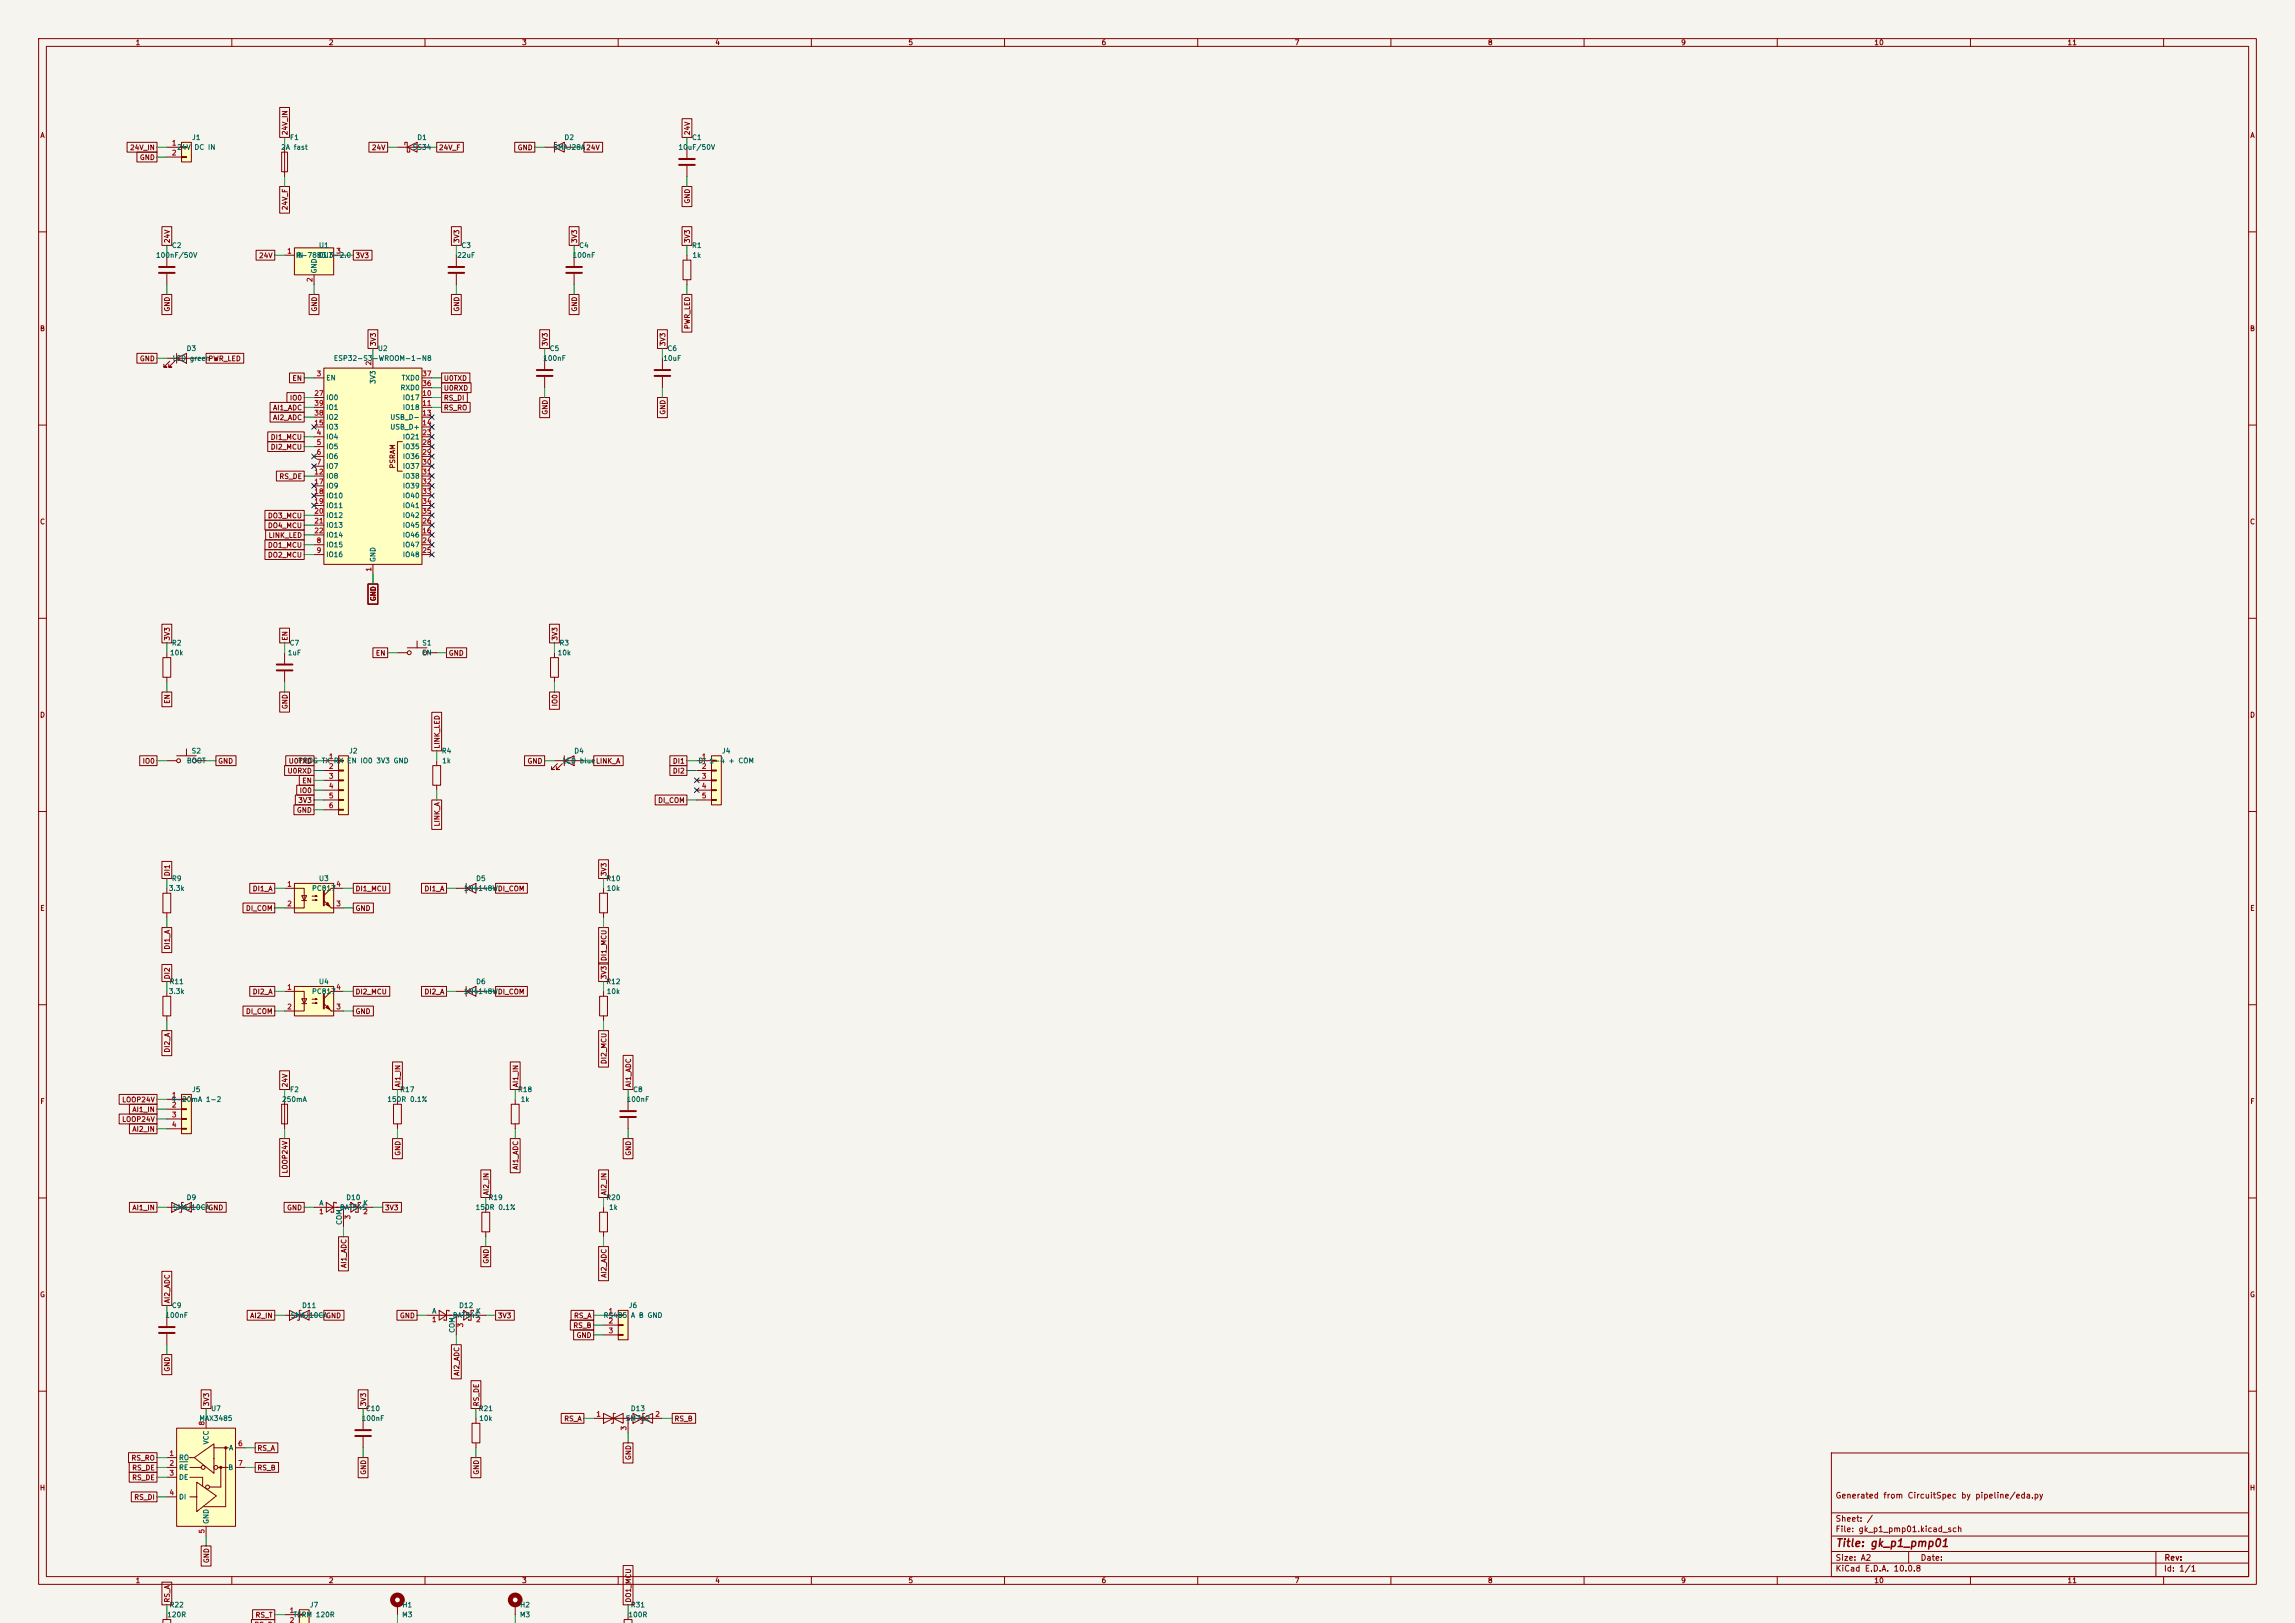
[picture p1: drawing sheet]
<svg xmlns="http://www.w3.org/2000/svg" width="594mm" height="420mm" viewBox="0 0 594 420" stroke-linecap="round" stroke-linejoin="round" font-family="sans-serif">
<defs><g id="words">
<text font-size="2" fill="#840000" x="475" y="400.8">Title: gk_p1_pmp01</text>
<g font-size="1.5" fill="#840000">
<text x="475" y="388.1">Generated from CircuitSpec by pipeline/eda.py</text>
<text x="475" y="394.1">Sheet: /</text>
<text x="475" y="396.8">File: gk_p1_pmp01.kicad_sch</text>
<text x="475" y="407">KiCad E.D.A. 10.0.8</text>
<text x="475" y="404.2">Size: A2</text>
<text x="497" y="404.2">Date:</text>
<text x="560" y="407">Id: 1/1</text>
<text x="560.1" y="404.2">Rev:</text>
</g>
<g font-size="1.3" fill="#840000">
<text x="35" y="12">1</text>
<text x="85" y="12">2</text>
<text x="135" y="12">3</text>
<text x="185" y="12">4</text>
<text x="235" y="12">5</text>
<text x="285" y="12">6</text>
<text x="335" y="12">7</text>
<text x="385" y="12">8</text>
<text x="435" y="12">9</text>
<text x="485" y="12">10</text>
<text x="535" y="12">11</text>
<text x="10.3" y="36">A</text>
<text x="74.7" y="35.1" transform="rotate(-90 74.7 35.1)">24V_IN</text>
<text x="178.9" y="35.1" transform="rotate(-90 178.9 35.1)">24V</text>
<text x="582.3" y="36">A</text>
<text x="33.5" y="39.2">24V_IN</text>
<text x="36.1" y="41.7">GND</text>
<text x="96.1" y="39.2">24V</text>
<text x="113.5" y="39.2">24V_F</text>
<text x="133.9" y="39.2">GND</text>
<text x="178.9" y="52.8" transform="rotate(-90 178.9 52.8)">GND</text>
<text x="74.7" y="54.5" transform="rotate(-90 74.7 54.5)">24V_F</text>
<text x="44.2" y="63.1" transform="rotate(-90 44.2 63.1)">24V</text>
<text x="119.2" y="63.1" transform="rotate(-90 119.2 63.1)">3V3</text>
<text x="149.6" y="63.1" transform="rotate(-90 149.6 63.1)">3V3</text>
<text x="178.9" y="63.1" transform="rotate(-90 178.9 63.1)">3V3</text>
<text x="66.9" y="67.1">24V</text>
<text x="91.9" y="67.1">3V3</text>
<text x="44.2" y="80.8" transform="rotate(-90 44.2 80.8)">GND</text>
<text x="82.3" y="80.8" transform="rotate(-90 82.3 80.8)">GND</text>
<text x="119.2" y="80.8" transform="rotate(-90 119.2 80.8)">GND</text>
<text x="149.6" y="80.8" transform="rotate(-90 149.6 80.8)">GND</text>
<text x="10.2" y="86">B</text>
<text x="97.6" y="89.7" transform="rotate(-90 97.6 89.7)">3V3</text>
<text x="142" y="89.7" transform="rotate(-90 142 89.7)">3V3</text>
<text x="172.5" y="89.7" transform="rotate(-90 172.5 89.7)">3V3</text>
<text x="178.9" y="85.3" transform="rotate(-90 178.9 85.3)">PWR_LED</text>
<text x="582.2" y="86">B</text>
<text x="36.1" y="93.8">GND</text>
<text x="53.8" y="93.8">PWR_LED</text>
<text x="75.6" y="98.8">EN</text>
<text x="114.7" y="101.4">U0RXD</text>
<text x="114.7" y="98.8">U0TXD</text>
<text x="70.5" y="106.5">AI1_ADC</text>
<text x="74.9" y="103.9">IO0</text>
<text x="114.7" y="103.9">RS_DI</text>
<text x="114.7" y="106.5">RS_RO</text>
<text x="142" y="107.4" transform="rotate(-90 142 107.4)">GND</text>
<text x="172.5" y="107.4" transform="rotate(-90 172.5 107.4)">GND</text>
<text x="70.5" y="109">AI2_ADC</text>
<text x="69.9" y="114.1">DI1_MCU</text>
<text x="69.9" y="116.6">DI2_MCU</text>
<text x="72.2" y="124.2">RS_DE</text>
<text x="102.6" y="121.4" transform="rotate(-90 102.6 121.4)">PSRAM</text>
<text x="10.2" y="136">C</text>
<text x="69.2" y="134.4">DO3_MCU</text>
<text x="69.2" y="136.9">DO4_MCU</text>
<text x="582.2" y="136">C</text>
<text x="69.2" y="142">DO1_MCU</text>
<text x="69.4" y="139.5">LINK_LED</text>
<text x="69.2" y="144.6">DO2_MCU</text>
<text x="97.6" y="155.7" transform="rotate(-90 97.6 155.7)">GND</text>
<text x="44.2" y="165.9" transform="rotate(-90 44.2 165.9)">3V3</text>
<text x="74.7" y="165.9" transform="rotate(-90 74.7 165.9)">EN</text>
<text x="144.6" y="165.9" transform="rotate(-90 144.6 165.9)">3V3</text>
<text x="97.1" y="170">EN</text>
<text x="116" y="170">GND</text>
<text x="10.2" y="186">D</text>
<text x="44.2" y="182.3" transform="rotate(-90 44.2 182.3)">EN</text>
<text x="74.7" y="183.6" transform="rotate(-90 74.7 183.6)">GND</text>
<text x="144.6" y="182.9" transform="rotate(-90 144.6 182.9)">IO0</text>
<text x="582.2" y="186">D</text>
<text x="36.8" y="197.9">IO0</text>
<text x="56.3" y="197.9">GND</text>
<text x="74.6" y="197.9">U0TXD</text>
<text x="114.1" y="193.9" transform="rotate(-90 114.1 193.9)">LINK_LED</text>
<text x="136.4" y="197.9">GND</text>
<text x="174" y="197.9">DI1</text>
<text x="74.3" y="200.4">U0RXD</text>
<text x="78.1" y="203">EN</text>
<text x="174" y="200.4">DI2</text>
<text x="77.1" y="208.1">3V3</text>
<text x="77.4" y="205.5">IO0</text>
<text x="170.2" y="208.1">DI_COM</text>
<text x="76.7" y="210.6">GND</text>
<text x="114.1" y="214" transform="rotate(-90 114.1 214)">LINK_A</text>
<text x="44.2" y="226.9" transform="rotate(-90 44.2 226.9)">DI1</text>
<text x="157.3" y="226.9" transform="rotate(-90 157.3 226.9)">3V3</text>
<text x="65.3" y="230.9">DI1_A</text>
<text x="91.9" y="230.9">DI1_MCU</text>
<text x="109.7" y="230.9">DI1_A</text>
<text x="10.3" y="236">E</text>
<text x="63.5" y="236">DI_COM</text>
<text x="91.9" y="236">GND</text>
<text x="582.3" y="236">E</text>
<text x="44.2" y="245.9" transform="rotate(-90 44.2 245.9)">DI1_A</text>
<text x="157.3" y="248.8" transform="rotate(-90 157.3 248.8)">DI1_MCU</text>
<text x="44.2" y="253.6" transform="rotate(-90 44.2 253.6)">DI2</text>
<text x="65.3" y="257.6">DI2_A</text>
<text x="91.9" y="257.6">DI2_MCU</text>
<text x="109.7" y="257.6">DI2_A</text>
<text x="157.3" y="253.6" transform="rotate(-90 157.3 253.6)">3V3</text>
<text x="63.5" y="262.7">DI_COM</text>
<text x="91.9" y="262.7">GND</text>
<text x="44.2" y="272.5" transform="rotate(-90 44.2 272.5)">DI2_A</text>
<text x="157.3" y="275.5" transform="rotate(-90 157.3 275.5)">DI2_MCU</text>
<text x="74.7" y="281.5" transform="rotate(-90 74.7 281.5)">24V</text>
<text x="103.9" y="281.5" transform="rotate(-90 103.9 281.5)">AI1_IN</text>
<text x="134.4" y="281.5" transform="rotate(-90 134.4 281.5)">AI1_IN</text>
<text x="163.6" y="281.5" transform="rotate(-90 163.6 281.5)">AI1_ADC</text>
<text x="10.3" y="286">F</text>
<text x="31.5" y="285.5">LOOP24V</text>
<text x="582.3" y="286">F</text>
<text x="31.5" y="290.6">LOOP24V</text>
<text x="34.1" y="293.2">AI2_IN</text>
<text x="34.1" y="288.1">AI1_IN</text>
<text x="103.9" y="299.2" transform="rotate(-90 103.9 299.2)">GND</text>
<text x="163.6" y="299.2" transform="rotate(-90 163.6 299.2)">GND</text>
<text x="74.7" y="303.8" transform="rotate(-90 74.7 303.8)">LOOP24V</text>
<text x="134.4" y="302.8" transform="rotate(-90 134.4 302.8)">AI1_ADC</text>
<text x="126.8" y="309.4" transform="rotate(-90 126.8 309.4)">AI2_IN</text>
<text x="157.3" y="309.4" transform="rotate(-90 157.3 309.4)">AI2_IN</text>
<text x="34.1" y="313.5">AI1_IN</text>
<text x="74.2" y="313.5">GND</text>
<text x="99.5" y="313.5">3V3</text>
<text x="90" y="328.2" transform="rotate(-90 90 328.2)">AI1_ADC</text>
<text x="126.8" y="327.2" transform="rotate(-90 126.8 327.2)">GND</text>
<text x="10.2" y="336">G</text>
<text x="157.3" y="330.8" transform="rotate(-90 157.3 330.8)">AI2_ADC</text>
<text x="582.2" y="336">G</text>
<text x="44.2" y="337.4" transform="rotate(-90 44.2 337.4)">AI2_ADC</text>
<text x="64.6" y="341.4">AI2_IN</text>
<text x="103.4" y="341.4">GND</text>
<text x="128.7" y="341.4">3V3</text>
<text x="148.4" y="341.4">RS_A</text>
<text x="148.2" y="344">RS_B</text>
<text x="149.1" y="346.5">GND</text>
<text x="44.2" y="355.1" transform="rotate(-90 44.2 355.1)">GND</text>
<text x="119.2" y="356.2" transform="rotate(-90 119.2 356.2)">AI2_ADC</text>
<text x="54.4" y="364" transform="rotate(-90 54.4 364)">3V3</text>
<text x="95" y="364" transform="rotate(-90 95 364)">3V3</text>
<text x="124.2" y="364" transform="rotate(-90 124.2 364)">RS_DE</text>
<text x="145.9" y="368.1">RS_A</text>
<text x="174.4" y="368.1">RS_B</text>
<text x="66.5" y="375.7">RS_A</text>
<text x="163.6" y="378" transform="rotate(-90 163.6 378)">GND</text>
<text x="33.9" y="378.2">RS_RO</text>
<text x="34.1" y="383.3">RS_DE</text>
<text x="34.1" y="380.8">RS_DE</text>
<text x="66.5" y="380.8">RS_B</text>
<text x="95" y="381.8" transform="rotate(-90 95 381.8)">GND</text>
<text x="124.2" y="381.8" transform="rotate(-90 124.2 381.8)">GND</text>
<text x="10.2" y="386">H</text>
<text x="34.6" y="388.4">RS_DI</text>
<text x="582.2" y="386">H</text>
<text x="54.4" y="404.6" transform="rotate(-90 54.4 404.6)">GND</text>
<text x="35" y="410">1</text>
<text x="85" y="410">2</text>
<text x="135" y="410">3</text>
<text x="185" y="410">4</text>
<text x="235" y="410">5</text>
<text x="285" y="410">6</text>
<text x="335" y="410">7</text>
<text x="385" y="410">8</text>
<text x="435" y="410">9</text>
<text x="485" y="410">10</text>
<text x="535" y="410">11</text>
<text x="44.2" y="414.8" transform="rotate(-90 44.2 414.8)">RS_A</text>
<text x="66" y="418.9">RS_T</text>
<text x="163.6" y="414.8" transform="rotate(-90 163.6 414.8)">DO1_MCU</text>
</g>
<g font-size="1.3" fill="#a90000">
<text x="44.4" y="38">1</text>
<text x="44.4" y="40.5">2</text>
<text x="74.2" y="65.9">1</text>
<text x="86.9" y="65.9">3</text>
<text x="81.1" y="73.1" transform="rotate(-90 81.1 73.1)">2</text>
<text x="96.4" y="94.7" transform="rotate(-90 96.4 94.7)">2</text>
<text x="81.8" y="97.7">3</text>
<text x="109.2" y="100.2">36</text>
<text x="109.2" y="97.7">37</text>
<text x="81.2" y="102.7">27</text>
<text x="81.2" y="107.8">38</text>
<text x="81.2" y="105.3">39</text>
<text x="109.2" y="102.7">10</text>
<text x="109.2" y="105.3">11</text>
<text x="109.2" y="107.8">13</text>
<text x="81.2" y="110.4">15</text>
<text x="81.8" y="112.9">4</text>
<text x="109.2" y="110.4">14</text>
<text x="109.2" y="112.9">23</text>
<text x="81.8" y="115.4">5</text>
<text x="81.8" y="118">6</text>
<text x="109.2" y="115.4">28</text>
<text x="109.2" y="118">29</text>
<text x="81.2" y="123.1">12</text>
<text x="81.2" y="125.6">17</text>
<text x="81.8" y="120.5">7</text>
<text x="109.2" y="120.5">30</text>
<text x="109.2" y="123.1">31</text>
<text x="109.2" y="125.6">32</text>
<text x="81.2" y="128.1">18</text>
<text x="81.2" y="130.7">19</text>
<text x="109.2" y="128.1">33</text>
<text x="109.2" y="130.7">34</text>
<text x="81.2" y="133.2">20</text>
<text x="81.2" y="135.8">21</text>
<text x="109.2" y="135.8">26</text>
<text x="109.2" y="133.2">35</text>
<text x="81.2" y="138.3">22</text>
<text x="81.8" y="140.8">8</text>
<text x="81.8" y="143.4">9</text>
<text x="109.2" y="138.3">16</text>
<text x="109.2" y="140.8">24</text>
<text x="109.2" y="143.4">25</text>
<text x="96.4" y="148.1" transform="rotate(-90 96.4 148.1)">1</text>
<text x="85" y="196.7">1</text>
<text x="181.5" y="196.7">1</text>
<text x="85" y="199.3">2</text>
<text x="85" y="201.8">3</text>
<text x="181.5" y="199.3">2</text>
<text x="181.5" y="201.8">3</text>
<text x="85" y="204.3">4</text>
<text x="85" y="206.9">5</text>
<text x="85" y="209.4">6</text>
<text x="181.5" y="204.3">4</text>
<text x="181.5" y="206.9">5</text>
<text x="74.2" y="229.7">1</text>
<text x="86.9" y="229.7">4</text>
<text x="74.2" y="234.8">2</text>
<text x="86.9" y="234.8">3</text>
<text x="74.2" y="256.4">1</text>
<text x="86.9" y="256.4">4</text>
<text x="74.2" y="261.5">2</text>
<text x="86.9" y="261.5">3</text>
<text x="44.4" y="284.3">1</text>
<text x="44.4" y="286.9">2</text>
<text x="44.4" y="289.4">3</text>
<text x="44.4" y="292">4</text>
<text x="82.5" y="314.5">1</text>
<text x="91" y="315.7" transform="rotate(-90 91 315.7)">3</text>
<text x="93.9" y="314.5">2</text>
<text x="157.4" y="340.2">1</text>
<text x="111.7" y="342.4">1</text>
<text x="120.2" y="343.6" transform="rotate(-90 120.2 343.6)">3</text>
<text x="123.1" y="342.4">2</text>
<text x="157.4" y="342.8">2</text>
<text x="157.4" y="345.3">3</text>
<text x="53.2" y="369" transform="rotate(-90 53.2 369)">8</text>
<text x="154.2" y="366.9">1</text>
<text x="162.4" y="370.3" transform="rotate(-90 162.4 370.3)">3</text>
<text x="169.4" y="366.9">2</text>
<text x="43.7" y="377.1">1</text>
<text x="61.5" y="374.5">6</text>
<text x="43.7" y="379.6">2</text>
<text x="43.7" y="382.1">3</text>
<text x="61.5" y="379.6">7</text>
<text x="43.7" y="387.2">4</text>
<text x="53.2" y="397" transform="rotate(-90 53.2 397)">5</text>
<text x="74.8" y="417.7">1</text>
<text x="74.8" y="420.2">2</text>
</g>
<g font-size="1.3" fill="#006464">
<text x="45.7" y="39.1">24V</text>
<text x="49.6" y="36.5">J1</text>
<text x="50.2" y="39.1">DC IN</text>
<text x="72.6" y="39.1">2A fast</text>
<text x="74.9" y="36.5">F1</text>
<text x="106.7" y="39.1">SS34</text>
<text x="107.9" y="36.5">D1</text>
<text x="143.1" y="39.1">SMAJ28A24V</text>
<text x="146" y="36.5">D2</text>
<text x="175.5" y="39.1">10uF/50V</text>
<text x="179" y="36.5">C1</text>
<text x="44.4" y="64.5">C2</text>
<text x="82.4" y="64.5">U1</text>
<text x="119.3" y="64.5">C3</text>
<text x="149.8" y="64.5">C4</text>
<text x="179" y="64.5">R1</text>
<text x="40.2" y="67">100nF/50V</text>
<text x="76.4" y="67">IN</text>
<text x="76.6" y="67">R-78B3.3-2.0</text>
<text x="82.2" y="70.9" transform="rotate(-90 82.2 70.9)">GND</text>
<text x="82.3" y="67">OUT</text>
<text x="118.2" y="67">22uF</text>
<text x="148.1" y="67">100nF</text>
<text x="179.1" y="67">1k</text>
<text x="44.6" y="93.7">LED</text>
<text x="48.2" y="91.1">D3</text>
<text x="49" y="93.7">green</text>
<text x="86.3" y="93.7">ESP32-S3-WROOM-1-N8</text>
<text x="97.7" y="91.1">U2</text>
<text x="140.4" y="93.7">100nF</text>
<text x="142.1" y="91.1">C5</text>
<text x="171.5" y="93.7">10uF</text>
<text x="172.6" y="91.1">C6</text>
<text x="84.3" y="98.8">EN</text>
<text x="97.5" y="99.5" transform="rotate(-90 97.5 99.5)">3V3</text>
<text x="103.5" y="101.3">RXD0</text>
<text x="103.8" y="98.8">TXD0</text>
<text x="84.3" y="103.8">IO0</text>
<text x="84.3" y="106.4">IO1</text>
<text x="104.1" y="103.8">IO17</text>
<text x="104.1" y="106.4">IO18</text>
<text x="84.3" y="114">IO4</text>
<text x="84.3" y="111.5">IO3</text>
<text x="84.3" y="108.9">IO2</text>
<text x="100.9" y="108.9">USB_D-</text>
<text x="100.9" y="111.5">USB_D+</text>
<text x="104.1" y="114">IO21</text>
<text x="84.3" y="116.5">IO5</text>
<text x="84.3" y="119.1">IO6</text>
<text x="104.1" y="116.5">IO35</text>
<text x="104.1" y="119.1">IO36</text>
<text x="84.3" y="121.6">IO7</text>
<text x="84.3" y="124.2">IO8</text>
<text x="104.1" y="121.6">IO37</text>
<text x="104.1" y="124.2">IO38</text>
<text x="84.3" y="126.7">IO9</text>
<text x="84.3" y="129.2">IO10</text>
<text x="84.3" y="131.8">IO11</text>
<text x="104.1" y="126.7">IO39</text>
<text x="104.1" y="129.2">IO40</text>
<text x="104.1" y="131.8">IO41</text>
<text x="84.3" y="134.3">IO12</text>
<text x="84.3" y="136.9">IO13</text>
<text x="104.1" y="136.9">IO45</text>
<text x="104.1" y="134.3">IO42</text>
<text x="84.3" y="141.9">IO15</text>
<text x="84.3" y="139.4">IO14</text>
<text x="104.1" y="139.4">IO46</text>
<text x="104.1" y="141.9">IO47</text>
<text x="84.3" y="144.5">IO16</text>
<text x="97.5" y="145.6" transform="rotate(-90 97.5 145.6)">GND</text>
<text x="104.1" y="144.5">IO48</text>
<text x="44.4" y="167.3">R2</text>
<text x="74.8" y="167.3">C7</text>
<text x="109.2" y="167.3">S1</text>
<text x="144.7" y="167.3">R3</text>
<text x="43.9" y="169.9">10k</text>
<text x="74.3" y="169.9">1uF</text>
<text x="109.1" y="169.9">EN</text>
<text x="144.2" y="169.9">10k</text>
<text x="48.2" y="197.8">BOOT</text>
<text x="49.5" y="195.3">S2</text>
<text x="77" y="197.8">PROG TX RX EN IO0 3V3 GND</text>
<text x="90.2" y="195.3">J2</text>
<text x="114.2" y="195.3">R4</text>
<text x="114.3" y="197.8">1k</text>
<text x="145.5" y="197.8">LED blueLINK_A</text>
<text x="148.5" y="195.3">D4</text>
<text x="180.6" y="197.8">DI 1-4 + COM</text>
<text x="186.7" y="195.3">J4</text>
<text x="43.6" y="230.8">3.3k</text>
<text x="44.4" y="228.3">R9</text>
<text x="80.6" y="230.8">PC817</text>
<text x="82.4" y="228.3">U3</text>
<text x="119.9" y="230.8">1N4148WDI_COM</text>
<text x="123.1" y="228.3">D5</text>
<text x="156.8" y="228.3">R10</text>
<text x="156.9" y="230.8">10k</text>
<text x="43.6" y="257.5">3.3k</text>
<text x="43.7" y="255">R11</text>
<text x="80.6" y="257.5">PC817</text>
<text x="82.4" y="255">U4</text>
<text x="119.9" y="257.5">1N4148WDI_COM</text>
<text x="123.1" y="255">D6</text>
<text x="156.8" y="255">R12</text>
<text x="156.9" y="257.5">10k</text>
<text x="44.2" y="285.4">4-20mA 1-2</text>
<text x="49.6" y="282.9">J5</text>
<text x="72.9" y="285.4">250mA</text>
<text x="74.9" y="282.9">F2</text>
<text x="100.1" y="285.4">150R 0.1%</text>
<text x="103.4" y="282.9">R17</text>
<text x="133.9" y="282.9">R18</text>
<text x="134.6" y="285.4">1k</text>
<text x="162" y="285.4">100nF</text>
<text x="163.7" y="282.9">C8</text>
<text x="48.2" y="310.8">D9</text>
<text x="89.5" y="310.8">D10</text>
<text x="126.3" y="310.8">R19</text>
<text x="156.8" y="310.8">R20</text>
<text x="44.7" y="313.4">SMAJ10CAGND</text>
<text x="82.5" y="312.3">A</text>
<text x="87.8" y="313.4">BAT54S</text>
<text x="88.8" y="317.1" transform="rotate(-90 88.8 317.1)">COM</text>
<text x="93.9" y="312.3">K</text>
<text x="123" y="313.4">150R 0.1%</text>
<text x="157.5" y="313.4">1k</text>
<text x="42.7" y="341.3">100nF</text>
<text x="44.4" y="338.8">C9</text>
<text x="75.1" y="341.3">SMAJ10CAGND</text>
<text x="78" y="338.8">D11</text>
<text x="111.7" y="340.2">A</text>
<text x="117" y="341.3">BAT54S</text>
<text x="118.7" y="338.8">D12</text>
<text x="123.1" y="340.2">K</text>
<text x="156.1" y="341.3">RS485</text>
<text x="162.6" y="338.8">J6</text>
<text x="163.2" y="341.3">A B GND</text>
<text x="118" y="345.1" transform="rotate(-90 118 345.1)">COM</text>
<text x="54.5" y="365.5">U7</text>
<text x="94.5" y="365.5">C10</text>
<text x="123.8" y="365.5">R21</text>
<text x="163.1" y="365.5">D13</text>
<text x="51.5" y="368">MAX3485</text>
<text x="93.5" y="368">100nF</text>
<text x="123.9" y="368">10k</text>
<text x="161.8" y="368">SM712</text>
<text x="54.3" y="373.9" transform="rotate(-90 54.3 373.9)">VCC</text>
<text x="59.1" y="375.6">A</text>
<text x="46.2" y="378.2">RO</text>
<text x="46.2" y="380.7">RE</text>
<text x="46.2" y="383.2">DE</text>
<text x="59" y="380.7">B</text>
<text x="46.2" y="388.3">DI</text>
<text x="54.3" y="394.5" transform="rotate(-90 54.3 394.5)">GND</text>
<text x="43.1" y="418.8">120R</text>
<text x="43.7" y="416.3">R22</text>
<text x="75.8" y="418.8">TERM 120R</text>
<text x="80.1" y="416.3">J7</text>
<text x="104" y="418.8">M3</text>
<text x="104" y="416.3">H1</text>
<text x="134.4" y="418.8">M3</text>
<text x="134.5" y="416.3">H2</text>
<text x="162.5" y="418.8">100R</text>
<text x="163.1" y="416.3">R31</text>
</g>
</g></defs>
<path d="M0 0h594v420h-594z" fill="#f5f4ef" stroke="#f5f4ef" stroke-width=".26"/>
<g fill="none" stroke="#840000" stroke-width=".26">
<path d="M10 10h574v400h-574zM12 12h570v396h-570zM60 10v2M110 10v2M160 10v2M210 10v2M260 10v2M310 10v2M360 10v2M410 10v2M460 10v2M510 10v2"/>
<path d="M560 10v2M10 60h2M582 60h2M10 110h2M582 110h2M10 160h2M582 160h2M10 210h2M582 210h2M10 260h2M582 260h2M10 310h2"/>
<path d="M582 310h2M10 360h2M474 376h108v32h-108zM582 360h2M474 397.5h108M474 391.5h108M60 408v2M110 408v2M160 408v2M210 408v2M260 408v2M310 408v2"/>
<path d="M360 408v2M410 408v2M460 408v2M474 404.5h108M474 401.5h108M494 401.5v3M510 408v2M558 401.5v6.5M560 408v2"/>
</g>
<path d="M83.8 95.3h25.4v50.8h-25.4z" fill="#ffffc2"/>
<g fill="none" stroke="#840000" stroke-width=".26">
<path d="M102.9 38.1h7.6M104.8 37.5v-.7h.6v2.6h.6v-.7M105.4 38.1l2.5-1.3v2.6zM141 38.1h2.5M143.5 38.1l2.5-1.3v2.6zM144 36.8h-.5v2.6M146 38.1h2.6M177.8 38.1v2.8M177.8 42.9v2.8M118.1 66v2.8M118.1 70.9v2.8M148.6 66v2.8"/>
<path d="M148.6 70.9v2.8M81.3 97.8h2.5M83.8 95.3h25.4v50.8h-25.4zM96.5 92.7v2.6M109.2 97.8h2.6M81.3 113h2.5M81.3 115.6h2.5M81.3 118.1h2.5M81.3 102.9h2.5M81.3 105.4h2.5M81.3 108h2.5M81.3 110.5h2.5"/>
<path d="M104.1 114.3h-1.2v7.6h1.2M109.2 113h2.6M109.2 115.6h2.6M109.2 118.1h2.6M109.2 102.9h2.6M109.2 105.4h2.6M109.2 108h2.6M109.2 110.5h2.6M109.2 100.3h2.6M81.3 120.7h2.5M81.3 123.2h2.5M81.3 138.4h2.5"/>
<path d="M81.3 125.7h2.5M81.3 128.3h2.5M81.3 130.8h2.5M81.3 133.4h2.5M81.3 135.9h2.5M109.2 120.7h2.6M109.2 123.2h2.6M109.2 138.4h2.6M109.2 125.7h2.6M109.2 128.3h2.6M109.2 130.8h2.6M109.2 133.4h2.6"/>
<path d="M109.2 135.9h2.6M81.3 141h2.5M81.3 143.5h2.5M96.5 146.1v2.5M109.2 141h2.6M109.2 143.5h2.6M162.6 284.5v2.8M162.6 289.3v2.8M122.2 368.3h2v5.1h-2zM123.2 367v1.3M123.2 373.4v1.3M153.7 367h17.7"/>
<path d="M156.2 365.8v2.5l5.1-2.5v2.5zM159.3 365.8h-.6v2.5h-.5M162.6 367v3.8M163.8 365.8l5.1 2.5v-2.5l-5.1 2.5zM166.9 365.8h-.5v2.5h-.5M102.9 415.3v2.5M133.3 415.3v2.5M162.6 417.8v1.3M161.5 420v-.9h2.1v.9"/>
</g>
<path d="M175.8 41.1h4M175.8 42.7h4M116.1 69.1h4M116.1 70.6h4M146.6 69.1h4M146.6 70.6h4M160.5 287.5h4.1M160.5 289.1h4.1" fill="none" stroke="#840000" stroke-width=".51"/>
<g fill="none" stroke="#840000" stroke-width="1.3">
<circle cx="102.9" cy="414" r="1.27"/>
<circle cx="133.3" cy="414" r="1.27"/>
</g>
<circle cx="162.6" cy="367" r=".25" fill="#840000" stroke="#840000" stroke-width=".26"/>
<path d="M77.5 416.6h2.5v3.4h-2.5z" fill="#ffffc2"/>
<path d="M176.8 67.3h2v5.1h-2zM177.8 66v1.3M177.8 72.4v1.3M141 92.7v2.8M141 97.5v2.8M94 367v2.8M94 371.9v2.8M43.2 417.8v1.3M73.7 417.8h3.8M77.5 417.7h1.2v.3h-1.2zM42.2 420v-.9h2v.9M77.5 420v-3.4h2.5v3.4" fill="none" stroke="#840000" stroke-width=".26"/>
<path d="M138.9 95.8h4.1M138.9 97.3h4.1M91.9 370.1h4.1M91.9 371.6h4.1" fill="none" stroke="#840000" stroke-width=".51"/>
<path d="M45.7 369.6h15.3v25.4h-15.3z" fill="#ffffc2"/>
<g fill="none" stroke="#840000" stroke-width=".26">
<path d="M43.2 379.7h2.5M43.2 377.2h2.5M45.7 369.6h15.3v25.4h-15.3zM49.1 379.7h3M49.3 377.2h.9M50.3 377.2l5.1-3.6v7.7zM53.3 367v2.6M55.4 374.7h3.7M56.4 379.7h2.7M57.1 379.7v5.1h-2.9M58.4 374.7v15.2h-5.7M61 379.7h2.5"/>
<path d="M61 374.7h2.5M43.2 387.4h2.5M43.2 382.3h2.5M49.1 382.3h3.4v2.3M49.1 387.4h1.7M50.9 383.5l5.1 3.6-5.1 4.1zM53.3 395v2.5"/>
<circle cx="52.6" cy="379.7" r=".51"/>
<circle cx="55.9" cy="379.7" r=".51"/>
<circle cx="53.7" cy="384.8" r=".51"/>
</g>
<g fill="#840000" stroke="#840000" stroke-width=".26">
<circle cx="57.1" cy="379.7" r=".28"/>
<circle cx="58.4" cy="374.7" r=".28"/>
</g>
<path d="M46.5 378.3h2.1" fill="none" stroke="#006464" stroke-width=".26"/>
<path d="M160 339.1h2.6v7.6h-2.6z" fill="#ffffc2"/>
<g fill="none" stroke="#840000" stroke-width=".26">
<path d="M171.4 92.7v2.8M171.4 97.5v2.8M124.7 313.7h2v5.1h-2zM125.7 312.4v1.3M125.7 318.8v1.2M155.2 313.7h2v5.1h-2zM156.2 312.4v1.3M156.2 318.8v1.2M113.7 339.1l1.9 1.3-1.9 1.2zM116.2 339.3v-.2h-.6v2.5h-.7v-.2M120 339.1l1.9 1.3-1.9 1.2zM122.6 339.3v-.2h-.7v2.5h-.6v-.2"/>
<path d="M160 339.1h2.6v7.6h-2.6zM110.5 340.4h15.2M118.1 340.4v5M156.2 340.4h3.8M156.2 342.9h3.8M156.2 345.4h3.8M160 340.2h1.3v.3h-1.3zM160 342.8h1.3v.2h-1.3zM160 345.3h1.3v.3h-1.3z"/>
</g>
<circle cx="118.1" cy="340.4" r=".25" fill="#840000" stroke="#840000" stroke-width=".26"/>
<path d="M169.4 95.8h4.1M169.4 97.3h4.1" fill="none" stroke="#840000" stroke-width=".51"/>
<path d="M47 283.2h2.5v10.2h-2.5z" fill="#ffffc2"/>
<g fill="none" stroke="#840000" stroke-width=".26">
<path d="M43.2 284.5h3.8M43.2 287h3.8M43.2 289.6h3.8M43.2 292.1h3.8M47 283.2h2.5v10.2h-2.5zM47 284.4h1.3v.2h-1.3zM47 286.9h1.3v.2h-1.3zM47 289.4h1.3v.3h-1.3zM47 292h1.3v.2h-1.3zM43.2 312.4h7.6M44.4 311.2l2.6 1.2-2.6 1.3zM47 312.4l2.5-1.2v2.5z"/>
<path d="M47.5 311.2h-.5v2.5h-.5M74.9 339.1l2.6 1.3-2.6 1.2zM78 339.1h-.5v2.5h-.5M73.7 340.4h7.6M77.5 340.4l2.5-1.3v2.5z"/>
</g>
<path d="M47 36.8h2.5v5.1h-2.5z" fill="#ffffc2"/>
<g fill="none" stroke="#840000" stroke-width=".26">
<path d="M43.2 38.1h3.8M47 36.8h2.5v5.1h-2.5zM47 38h1.3v.2h-1.3zM72.9 39.4h1.5v5.1h-1.5zM73.7 38.1v7.6M43.2 40.6h3.8M47 40.5h1.3v.3h-1.3zM72.9 285.8h1.5v5h-1.5zM73.7 284.5v7.6M101.9 285.8h2v5h-2zM102.9 284.5v1.3M102.9 290.8v1.3"/>
<path d="M81.3 312.4h15.2M84.5 311.2l1.9 1.2-1.9 1.3zM87 311.4v-.2h-.6v2.5h-.7v-.3M88.9 312.4v5.1M90.8 311.2l1.9 1.2-1.9 1.3zM93.3 311.4v-.2h-.6v2.5h-.6v-.3M43.2 340.4v2.8M43.2 345.2v2.8"/>
</g>
<path d="M41.1 343.4h4.1M41.1 344.9h4.1" fill="none" stroke="#840000" stroke-width=".51"/>
<circle cx="88.9" cy="312.4" r=".25" fill="#840000" stroke="#840000" stroke-width=".26"/>
<path d="M76.2 255.3h10.2v7.6h-10.2z" fill="#ffffc2"/>
<g fill="none" stroke="#840000" stroke-width=".26">
<path d="M43.2 66v2.8M43.2 70.9v2.8M118.1 229.9h7.6M120.6 229.9l2.6-1.3v2.5zM120.6 228.6v2.5M155.2 231.1h2v5.1h-2zM156.2 229.9v1.2M156.2 236.2v1.3M73.7 256.5h5v3.2M76.2 255.3h10.2v7.6h-10.2zM78.1 258.4h1.3l-.7 1.3zM78.1 259.7h1.3"/>
<path d="M78.7 259.7v1.9h-5M80.8 258.6h1.2M80.8 259.6h1.2M88.9 256.5h-3.2l-1.9 1.9M118.1 256.5h7.6M120.6 256.5l2.6-1.2v2.5zM120.6 255.3v2.5M155.2 257.8h2v5.1h-2zM156.2 256.5v1.3M85.7 261.6h3.2M156.2 262.9v1.3M132.3 285.8h2.1v5h-2.1z"/>
<path d="M133.3 284.5v1.3M133.3 290.8v1.3"/>
</g>
<path d="M41.1 69.1h4.1M41.1 70.6h4.1M83.8 257.2v3.8" fill="none" stroke="#840000" stroke-width=".51"/>
<g fill="#840000" stroke="#840000" stroke-width=".26">
<path d="M84.3 260.7l.5-.5 .5 1z"/>
<path d="M83.8 259.7l1.9 1.9z"/>
</g>
<path d="M76.2 228.6h10.2v7.6h-10.2z" fill="#ffffc2"/>
<path d="M112 198.1h2v5.1h-2zM113 196.9v1.2M113 203.2v1.3M73.7 229.9h5v3.1M76.2 228.6h10.2v7.6h-10.2zM78.1 231.8h1.3l-.7 1.2zM78.1 233h1.3M78.7 233v2h-5M80.8 231.9h1.2M80.8 232.9h1.2M85.7 235h3.2M88.9 229.9h-3.2l-1.9 1.9" fill="none" stroke="#840000" stroke-width=".26"/>
<path d="M83.8 230.5v3.8" fill="none" stroke="#840000" stroke-width=".51"/>
<g fill="#840000" stroke="#840000" stroke-width=".26">
<path d="M84.3 234.1l.5-.5 .5 1z"/>
<path d="M83.8 233l1.9 2z"/>
</g>
<path d="M76.2 64.1h10.2v7h-10.2z" fill="#ffffc2"/>
<path d="M73.7 66h2.5M76.2 64.1h10.2v7h-10.2zM81.3 71.1v2.6M86.4 66h2.5" fill="none" stroke="#840000" stroke-width=".26"/>
<path d="M87.6 195.6h2.6v15.2h-2.6z" fill="#ffffc2"/>
<g fill="none" stroke="#840000" stroke-width=".26">
<path d="M43.2 92.7h7.6M43.9 93.5l-1.5 1.5h.8h-.8v-.8M45.2 93.5l-1.5 1.5h.7h-.7v-.8M45.7 92.7l2.6-1.3v2.6zM45.7 91.4v2.6M43.2 196.9h2.5M45.7 195.6h5.1M48.3 193.8v1.8M50.8 196.9h2.5M83.8 196.9h3.8M83.8 199.4h3.8M87.6 195.6h2.6v15.2h-2.6z"/>
<path d="M87.6 196.7h1.3v.3h-1.3zM87.6 199.3h1.3v.2h-1.3zM83.8 201.9h3.8M83.8 204.5h3.8M83.8 207h3.8M83.8 209.6h3.8M87.6 201.8h1.3v.3h-1.3zM87.6 204.3h1.3v.3h-1.3zM87.6 206.9h1.3v.2h-1.3zM87.6 209.4h1.3v.3h-1.3zM42.2 231.1h2v5.1h-2zM43.2 229.9v1.2"/>
<path d="M43.2 236.2v1.3M42.2 257.8h2v5.1h-2zM43.2 256.5v1.3M43.2 262.9v1.3"/>
<circle cx="46.2" cy="196.9" r=".51"/>
<circle cx="50.3" cy="196.9" r=".51"/>
</g>
<path d="M184.1 195.6h2.6v12.7h-2.6z" fill="#ffffc2"/>
<g fill="none" stroke="#840000" stroke-width=".26">
<path d="M32.9 36.8h7.7v2.6h-7.7zM35.4 39.4h5.2v2.5h-5.2zM72.4 27.8h2.5v7.8h-2.5zM95.5 36.8h4.8v2.6h-4.8zM113 36.8h6.9v2.6h-6.9zM133.2 36.8h5.2v2.6h-5.2zM151.1 36.8h4.9v2.6h-4.9zM176.5 30.7h2.6v4.9h-2.6zM41.9 58.7h2.6v4.8h-2.6zM72.4 48.3h2.5v6.9h-2.5zM116.8 58.7h2.6v4.8h-2.6zM147.3 58.7h2.6v4.8h-2.6z"/>
<path d="M176.5 48.3h2.6v5.2h-2.6zM176.5 58.7h2.6v4.8h-2.6zM41.9 76.2h2.6v5.2h-2.6zM66.3 64.8h4.8v2.5h-4.8zM80 76.2h2.6v5.2h-2.6zM91.4 64.8h4.9v2.5h-4.9zM116.8 76.2h2.6v5.2h-2.6zM147.3 76.2h2.6v5.2h-2.6zM176.5 76.2h2.6v9.7h-2.6zM35.4 91.4h5.2v2.6h-5.2zM53.3 91.4h9.8v2.6h-9.8zM74.9 96.5h3.8v2.6h-3.8z"/>
<path d="M95.2 85.3h2.6v4.9h-2.6zM114.3 99.1h7.6v2.5h-7.6zM114.3 96.5h7.3v2.6h-7.3zM139.7 85.3h2.5v4.9h-2.5zM170.2 85.3h2.5v4.9h-2.5zM69.3 111.8h9.4v2.5h-9.4zM69.3 114.3h9.4v2.5h-9.4zM69.9 106.7h8.8v2.5h-8.8zM69.9 104.1h8.8v2.6h-8.8zM74.3 101.6h4.4v2.5h-4.4zM114.3 101.6h6.7v2.5h-6.7zM114.3 104.1h7.4v2.6h-7.4z"/>
<path d="M139.7 102.9h2.5v5.2h-2.5zM170.2 102.9h2.5v5.2h-2.5zM68.6 139.7h10.1v2.5h-10.1zM68.6 132.1h10.1v2.5h-10.1zM68.6 134.6h10.1v2.6h-10.1zM68.8 137.2h9.9v2.5h-9.9zM71.5 121.9h7.2v2.6h-7.2zM68.6 142.2h10.1v2.6h-10.1zM95.2 151.1h2.6v5.2h-2.6zM41.9 179.1h2.6v3.8h-2.6zM41.9 161.5h2.6v4.9h-2.6zM42.2 170.2h2v5.1h-2z"/>
<path d="M43.2 168.9v1.3M43.2 175.3v1.2M72.4 179.1h2.5v5.2h-2.5zM72.4 162.6h2.5v3.8h-2.5zM73.7 168.9v2.8M73.7 173.7v2.8M96.5 167.6h3.8v2.6h-3.8zM102.9 168.9h2.5M105.4 167.6h5.1M107.9 165.9v1.7M110.5 168.9h2.5M115.6 167.6h5.2v2.6h-5.2z"/>
<path d="M142.2 179.1h2.6v4.4h-2.6zM142.2 161.5h2.6v4.9h-2.6zM142.5 170.2h2v5.1h-2zM143.5 168.9v1.3M143.5 175.3v1.2M36.2 195.6h4.4v2.5h-4.4zM55.9 195.6h5.2v2.5h-5.2zM73.7 198.1h7.6v2.6h-7.6zM74 195.6h7.3v2.5h-7.3zM111.8 184.3h2.5v10h-2.5zM135.8 195.6h5.2v2.5h-5.2zM143.5 196.9h7.6"/>
<path d="M144.3 197.6l-1.6 1.5h.8h-.8v-.7M145.5 197.6l-1.5 1.5h.8h-.8v-.7M146 196.9l2.6-1.3v2.5zM146 195.6v2.5M153.7 195.6h7.6v2.5h-7.6zM173.4 195.6h4.4v2.5h-4.4zM173.4 198.1h4.4v2.6h-4.4zM180.3 196.9h3.8M180.3 199.4h3.8M184.1 195.6h2.6v12.7h-2.6zM184.1 196.7h1.3v.3h-1.3zM184.1 199.3h1.3v.2h-1.3z"/>
<path d="M76.1 208.3h5.2v2.5h-5.2zM76.4 205.7h4.9v2.6h-4.9zM76.8 203.2h4.5v2.5h-4.5zM77.5 200.7h3.8v2.5h-3.8zM111.8 207h2.5v7.6h-2.5zM169.6 205.7h8.2v2.6h-8.2zM180.3 201.9h3.8M180.3 204.5h3.8M180.3 207h3.8M184.1 201.8h1.3v.3h-1.3zM184.1 204.3h1.3v.3h-1.3zM184.1 206.9h1.3v.2h-1.3z"/>
<path d="M41.9 222.9h2.6v4.4h-2.6zM62.9 233.7h8.2v2.5h-8.2zM64.6 228.6h6.5v2.5h-6.5zM91.4 228.6h9.5v2.5h-9.5zM91.4 233.7h5.2v2.5h-5.2zM109.1 228.6h6.5v2.5h-6.5zM128.3 228.6h8.2v2.5h-8.2zM154.9 222.5h2.6v4.8h-2.6zM41.9 240h2.6v6.5h-2.6zM41.9 249.6h2.6v4.4h-2.6zM64.6 255.3h6.5v2.5h-6.5zM91.4 255.3h9.5v2.5h-9.5z"/>
<path d="M109.1 255.3h6.5v2.5h-6.5zM128.3 255.3h8.2v2.5h-8.2zM154.9 240h2.6v9.5h-2.6zM154.9 249.2h2.6v4.8h-2.6zM41.9 266.7h2.6v6.5h-2.6zM62.9 260.3h8.2v2.6h-8.2zM72.4 277.1h2.5v4.8h-2.5zM91.4 260.3h5.2v2.6h-5.2zM101.6 274.8h2.5v7.1h-2.5zM132.1 274.8h2.5v7.1h-2.5zM154.9 266.7h2.6v9.4h-2.6zM161.3 273.1h2.5v8.8h-2.5z"/>
<path d="M30.8 288.3h9.8v2.5h-9.8zM30.8 283.2h9.8v2.6h-9.8zM33.5 290.8h7.1v2.6h-7.1zM33.5 285.7h7.1v2.6h-7.1zM72.4 294.6h2.5v9.8h-2.5zM101.6 294.6h2.5v5.2h-2.5zM132.1 294.6h2.5v8.9h-2.5zM161.3 294.6h2.5v5.2h-2.5zM33.5 311.1h7.1v2.6h-7.1zM53.3 311.1h5.2v2.6h-5.2zM73.5 311.1h5.2v2.6h-5.2zM99.1 311.1h4.8v2.6h-4.8z"/>
<path d="M124.5 302.7h2.5v7.2h-2.5zM154.9 302.7h2.6v7.2h-2.6zM41.9 329h2.6v8.8h-2.6zM64 339.1h7.1v2.5h-7.1zM83.8 339.1h5.2v2.5h-5.2zM87.6 320h2.6v8.9h-2.6zM102.7 339.1h5.2v2.5h-5.2zM124.5 322.6h2.5v5.2h-2.5zM128.3 339.1h4.8v2.5h-4.8zM147.8 339.1h5.9v2.5h-5.9zM154.9 322.6h2.6v8.8h-2.6zM41.9 350.5h2.6v5.2h-2.6z"/>
<path d="M52.1 359.6h2.5v4.9h-2.5zM92.7 359.6h2.6v4.9h-2.6zM116.8 348h2.6v8.8h-2.6zM121.9 357.3h2.6v7.2h-2.6zM147.6 341.6h6.1v2.6h-6.1zM148.5 344.2h5.2v2.5h-5.2zM33.3 375.9h7.3v2.6h-7.3zM33.4 378.5h7.2v2.5h-7.2zM66 378.5h6.1v2.5h-6.1zM66 373.4h5.9v2.5h-5.9zM92.7 377.2h2.6v5.2h-2.6zM121.9 377.2h2.6v5.2h-2.6z"/>
<path d="M145.3 365.8h5.8v2.5h-5.8zM161.3 373.4h2.5v5.2h-2.5zM174 365.8h6v2.5h-6zM33.4 381h7.2v2.5h-7.2zM34 386.1h6.6v2.5h-6.6zM41.9 409.4h2.6v5.9h-2.6zM52.1 400.1h2.5v5.2h-2.5zM65.4 416.6h5.7v2.5h-5.7zM161.3 405.1h2.5v10.2h-2.5zM65.1 420v-.9h6v.9"/>
<circle cx="105.9" cy="168.9" r=".51"/>
<circle cx="110" cy="168.9" r=".51"/>
</g>
<path d="M71.6 172h4.1M71.6 173.5h4.1" fill="none" stroke="#840000" stroke-width=".51"/>
<g fill="none" stroke="#009600" stroke-width=".26">
<path d="M40.6 38.1h2.6M73.7 35.6v2.5M100.3 38.1h2.6M110.5 38.1h2.5M138.4 38.1h2.6M148.6 38.1h2.5M177.8 35.6v2.5M40.6 40.6h2.6M73.7 45.7v2.6M177.8 45.7v2.6M43.2 63.5v2.5M43.2 73.7v2.5"/>
<path d="M71.1 66h2.6M81.3 73.7v2.5M88.9 66h2.5M118.1 63.5v2.5M118.1 73.7v2.5M148.6 63.5v2.5M148.6 73.7v2.5M177.8 63.5v2.5M177.8 73.7v2.5M40.6 92.7h2.6M50.8 92.7h2.5M78.7 97.8h2.6"/>
<path d="M96.5 90.2v2.5M111.8 97.8h2.5M141 90.2v2.5M171.4 90.2v2.5M78.7 108h2.6M78.7 105.4h2.6M78.7 115.6h2.6M78.7 113h2.6M78.7 102.9h2.6M111.8 105.4h2.5M111.8 100.3h2.5M111.8 102.9h2.5"/>
<path d="M141 100.3v2.6M171.4 100.3v2.6M78.7 135.9h2.6M78.7 133.4h2.6M78.7 123.2h2.6M78.7 138.4h2.6M78.7 143.5h2.6M78.7 141h2.6M96.5 148.6v2.5M43.2 166.4v2.5M43.2 176.5v2.6M73.7 166.4v2.5"/>
<path d="M73.7 176.5v2.6M100.3 168.9h2.6M113 168.9h2.6M143.5 166.4v2.5M143.5 176.5v2.6M40.6 196.9h2.6M53.3 196.9h2.6M81.3 196.9h2.5M81.3 199.4h2.5M113 194.3v2.6M141 196.9h2.5M151.1 196.9h2.6"/>
<path d="M177.8 196.9h2.5M177.8 199.4h2.5M81.3 209.6h2.5M81.3 204.5h2.5M81.3 201.9h2.5M81.3 207h2.5M113 204.5v2.5M177.8 207h2.5M43.2 227.3v2.6M43.2 237.5v2.5M71.1 229.9h2.6M71.1 235h2.6"/>
<path d="M88.9 229.9h2.5M88.9 235h2.5M115.6 229.9h2.5M125.7 229.9h2.6M156.2 227.3v2.6M156.2 237.5v2.5M43.2 254v2.5M71.1 256.5h2.6M88.9 256.5h2.5M115.6 256.5h2.5M125.7 256.5h2.6M156.2 254v2.5"/>
<path d="M43.2 264.2v2.5M71.1 261.6h2.6M88.9 261.6h2.5M156.2 264.2v2.5M40.6 292.1h2.6M40.6 289.6h2.6M40.6 284.5h2.6M40.6 287h2.6M73.7 281.9v2.6M73.7 292.1v2.5M102.9 281.9v2.6M102.9 292.1v2.5"/>
<path d="M133.3 281.9v2.6M133.3 292.1v2.5M162.6 281.9v2.6M162.6 292.1v2.5M40.6 312.4h2.6M50.8 312.4h2.5M78.7 312.4h2.6M88.9 317.5v2.5M96.5 312.4h2.6M125.7 309.9v2.5M156.2 309.9v2.5M43.2 337.8v2.6"/>
<path d="M125.7 320v2.6M156.2 320v2.6M43.2 348v2.5M71.1 340.4h2.6M81.3 340.4h2.5M107.9 340.4h2.6M118.1 345.4v2.6M125.7 340.4h2.6M153.7 340.4h2.5M153.7 342.9h2.5M153.7 345.4h2.5M40.6 377.2h2.6"/>
<path d="M40.6 379.7h2.6M53.3 364.5v2.5M63.5 379.7h2.5M63.5 374.7h2.5M94 364.5v2.5M94 374.7v2.5M123.2 364.5v2.5M123.2 374.7v2.5M151.1 367h2.6M162.6 370.8v2.6M171.4 367h2.6M40.6 382.3h2.6"/>
<path d="M40.6 387.4h2.6M53.3 397.5v2.6M43.2 415.3v2.5M71.1 417.8h2.6M102.9 417.8v2.2M133.3 417.8v2.2M162.6 415.3v2.5"/>
</g>
<g fill="none" stroke="#000084" stroke-width=".26">
<path d="M80.7 109.9l1.2 1.2M80.7 117.5l1.2 1.2M81.9 109.9l-1.2 1.2M81.9 117.5l-1.2 1.2M111.2 112.4l1.2 1.2M111.2 115l1.2 1.2M111.2 109.9l1.2 1.2M111.2 107.3l1.2 1.3M111.2 117.5l1.2 1.2M112.4 112.4l-1.2 1.2M112.4 115l-1.2 1.2M112.4 109.9l-1.2 1.2"/>
<path d="M112.4 107.3l-1.2 1.3M112.4 117.5l-1.2 1.2M80.7 125.1l1.2 1.2M80.7 127.7l1.2 1.2M80.7 120l1.2 1.3M80.7 130.2l1.2 1.2M81.9 125.1l-1.2 1.2M81.9 127.7l-1.2 1.2M81.9 120l-1.2 1.3M81.9 130.2l-1.2 1.2M111.2 122.6l1.2 1.2M111.2 120l1.2 1.3"/>
<path d="M111.2 137.8l1.2 1.2M111.2 135.3l1.2 1.2M111.2 125.1l1.2 1.2M111.2 127.7l1.2 1.2M111.2 130.2l1.2 1.2M111.2 132.7l1.2 1.3M112.4 122.6l-1.2 1.2M112.4 120l-1.2 1.3M112.4 137.8l-1.2 1.2M112.4 135.3l-1.2 1.2M112.4 125.1l-1.2 1.2M112.4 127.7l-1.2 1.2"/>
<path d="M112.4 130.2l-1.2 1.2M112.4 132.7l-1.2 1.3M111.2 140.4l1.2 1.2M111.2 142.9l1.2 1.2M112.4 140.4l-1.2 1.2M112.4 142.9l-1.2 1.2M179.7 203.9l1.2 1.2M179.7 201.3l1.2 1.2M180.9 203.9l-1.2 1.2M180.9 201.3l-1.2 1.2"/>
</g>
<use href="#words"/>
</svg>
